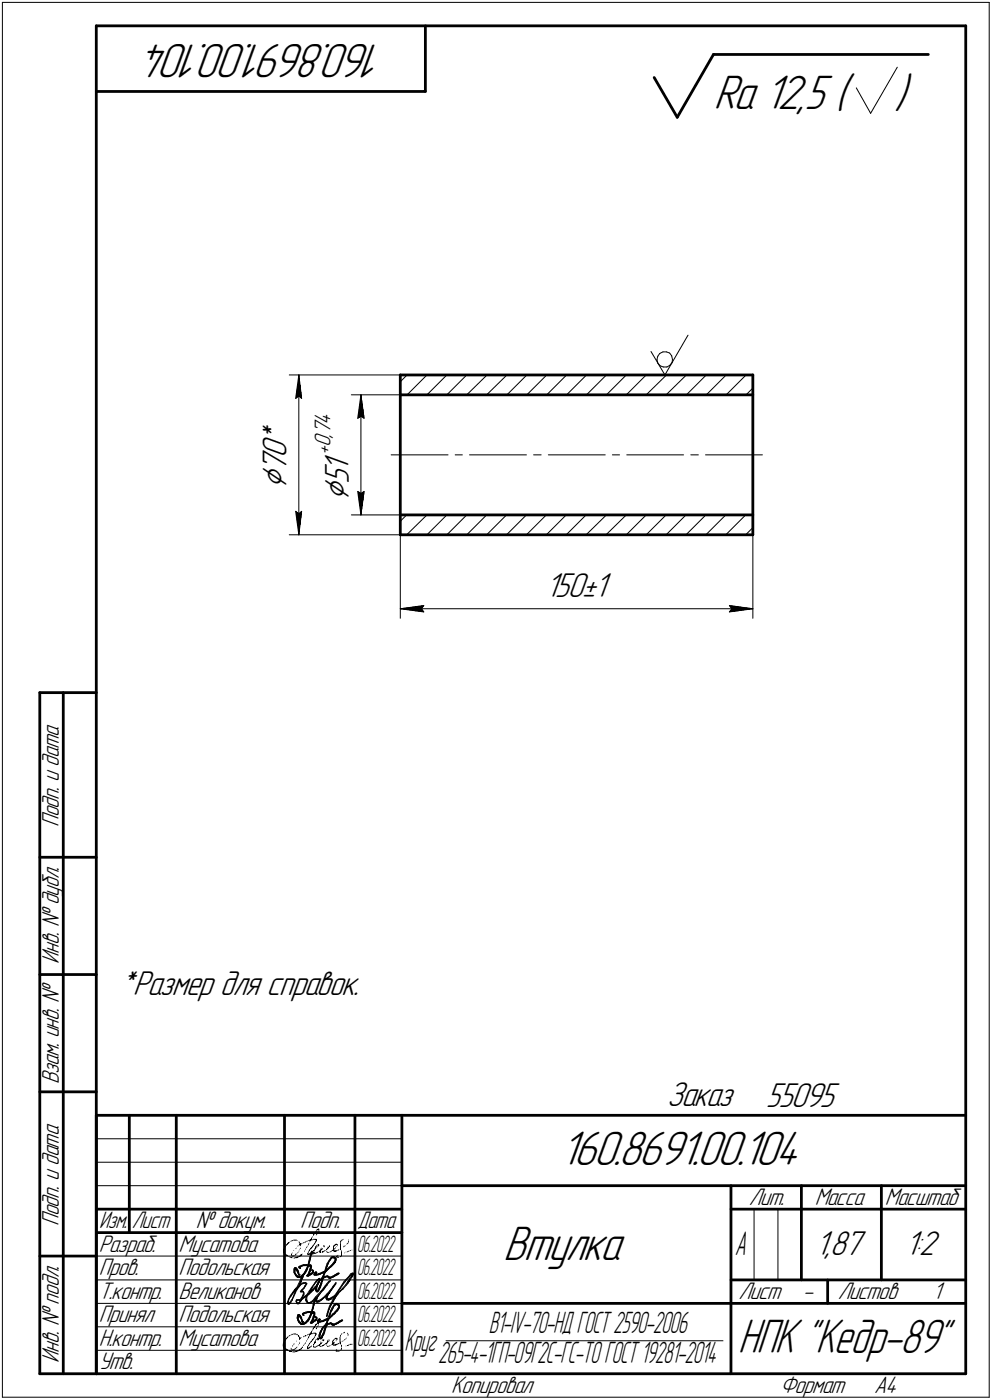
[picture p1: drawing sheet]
<svg xmlns="http://www.w3.org/2000/svg" width="211mm" height="298mm" viewBox="0 0 211 298" stroke-linecap="round" stroke-linejoin="round" font-family="sans-serif">
<defs><g id="words">
<g font-size="10.9">
<text x="81.8" y="9.4" transform="rotate(-180 81.8 9.4)">160.8691.00.104</text>
<text x="151.8" y="23.2">Ra 12,5 (</text>
<text x="190.3" y="23.2">)</text>
<text x="119.2" y="248.1">160.8691.00.104</text>
<text x="107.1" y="268.4">Втулка</text>
</g>
<text font-size="10.8" x="157" y="288.1">НПК &quot;Кедр-89&quot;</text>
<g font-size="8.5">
<text x="61" y="104.1" transform="rotate(-90 61 104.1)">Ç70*</text>
<text x="74.2" y="106.7" transform="rotate(-90 74.2 106.7)">Ç51</text>
</g>
<g font-size="7.8">
<text x="116.1" y="127.1">150±1</text>
<text x="25.2" y="211.8">*Размер для справок.</text>
<text x="141.9" y="235.6">Заказ</text>
<text x="163" y="235.7">55095</text>
<text x="173.5" y="267.2">1,87</text>
<text x="192.6" y="267.2">1:2</text>
</g>
<text font-size="7.5" x="156.3" y="267.2">А</text>
<g font-size="6.8">
<text x="86.1" y="287.7">Круг</text>
<text x="104" y="283.9">В1-IV-70-НДГОСТ2590-2006</text>
<text x="93.2" y="290.2">265-4-1ГП-09Г2С-ГС-ТОГОСТ19281-2014</text>
</g>
<g font-size="5.4">
<text x="12.6" y="176.1" transform="rotate(-90 12.6 176.1)">Подп. и дата</text>
<text x="12.6" y="205.2" transform="rotate(-90 12.6 205.2)">Инв. № дубл.</text>
<text x="12.6" y="230.9" transform="rotate(-90 12.6 230.9)">Взам. инв. №</text>
<text x="159.3" y="256.6">Лит.</text>
<text x="173.4" y="256.6">Масса</text>
<text x="188.3" y="256.6">Масштаб</text>
<text x="12.6" y="261.1" transform="rotate(-90 12.6 261.1)">Подп. и дата</text>
<text x="41.6" y="261.6">№ докум.</text>
<text x="63.9" y="261.6">Подп.</text>
<text x="21" y="266.6">Разраб.</text>
<text x="38" y="266.6">Мусатова</text>
<text x="21" y="271.6">Пров.</text>
<text x="38" y="271.6">Подольская</text>
<text x="21" y="281.6">Принял</text>
<text x="21" y="276.6">Т.контр.</text>
<text x="38" y="276.6">Великанов</text>
<text x="38" y="281.6">Подольская</text>
<text x="157.1" y="276.6">Лист</text>
<text x="170.8" y="276.6">-</text>
<text x="178.3" y="276.6">Листов</text>
<text x="198.5" y="276.6">1</text>
<text x="21" y="286.6">Н.контр.</text>
<text x="38" y="286.6">Мусатова</text>
<text x="12.6" y="290.2" transform="rotate(-90 12.6 290.2)">Инв. № подл.</text>
<text x="21" y="291.6">Утв.</text>
<text x="96" y="296.6">Копировал</text>
<text x="166" y="296.6">Формат</text>
<text x="186" y="296.6">A4</text>
</g>
<g font-size="5.3">
<text x="21.1" y="261.6">Изм.</text>
<text x="28.1" y="261.6">Лист</text>
<text x="76.1" y="261.6">Дата</text>
</g>
<g font-size="5.2">
<text x="76" y="266.6">06.2022</text>
<text x="76" y="271.6">06.2022</text>
<text x="76" y="276.6">06.2022</text>
<text x="76" y="281.6">06.2022</text>
<text x="76" y="286.6">06.2022</text>
</g>
<text font-size="5.1" x="70.3" y="96.8" transform="rotate(-90 70.3 96.8)">+0,74</text>
</g></defs>
<g fill="#000" stroke="#000" stroke-width=".21">
<path d="M63.6 80.6h.2zM63.6 80.7h.2zM63.6 80.8h.2zM63.6 80.9h.2zM63.6 80.9h.2zM63.6 81h.2zM63.6 81.1h.2zM63.6 81.2h.2zM63.6 81.3h.2zM63.6 81.4h.2zM63.6 81.4h.2zM63.6 81.5h.2zM63.6 81.6h.2zM63.6 81.7h.2zM63.6 81.8h.2zM63.6 81.9h.2zM63.6 82h.2zM63.6 82h.3zM63.6 82.1h.3zM63.6 82.2h.3zM63.6 82.3h.3zM63.6 82.4h.3zM63.6 82.5h.3zM63.6 82.5h.3zM63.6 82.6h.3zM63.6 82.7h.4zM63.6 82.8h.4zM63.6 82.9h.4zM63.6 83h.4zM63.6 83.1h.4zM63.6 83.1h.4zM63.6 83.2h.4zM63.6 83.3h.4zM63.6 83.4h.4zM63.6 83.5h.5zM63.6 83.6h.5zM63.6 83.7h.5zM63.6 83.7h.5zM63.6 83.8h.5zM63.6 83.9h.5zM63.6 84h.5zM63.6 84.1h.5zM63.6 84.2h.6zM63.6 84.2h.6zM63.6 84.3h.6zM63.8 84.4h.4zM63.8 84.5h.4zM63.9 84.6h.3zM64 84.7h.2z"/>
<path d="M63.4 81.1h.2zM63.4 81.2h.2zM63.4 81.3h.2zM63.4 81.4h.2zM63.4 81.4h.2zM63.4 81.5h.2zM63.4 81.6h.2zM63.4 81.7h.2zM63.3 81.8h.3zM63.3 81.9h.3zM63.3 82h.3zM63.3 82h.3zM63.3 82.1h.3zM63.3 82.2h.3zM63.3 82.3h.3zM63.2 82.4h.4zM63.2 82.5h.4zM63.2 82.5h.4zM63.2 82.6h.4zM63.2 82.7h.4zM63.2 82.8h.4zM63.2 82.9h.4zM63.2 83h.4zM63.2 83.1h.4zM63.2 83.1h.4zM63.2 83.2h.4zM63.2 83.3h.4zM63.2 83.4h.4zM63.2 83.5h.4zM63.2 83.6h.4zM63.1 83.7h.5zM63.1 83.7h.5zM63.1 83.8h.5zM63.1 83.9h.5zM63.1 84h.5zM63.1 84.1h.5zM63.1 84.2h.5zM63 84.2h.6zM63 84.3h.6zM63 84.4h.5zM63 84.5h.4zM63 84.6h.2zM63 84.7h.2z"/>
<path d="M76.6 85.3h.2zM76.6 85.4h.2zM76.6 85.5h.2zM76.6 85.6h.2zM76.6 85.7h.2zM76.6 85.8h.2zM76.6 85.9h.2zM76.6 85.9h.2zM76.5 86h.3zM76.5 86.1h.3zM76.5 86.2h.3zM76.5 86.3h.3zM76.5 86.4h.3zM76.5 86.4h.3zM76.5 86.5h.3zM76.5 86.6h.3zM76.5 86.7h.3zM76.5 86.8h.3zM76.5 86.9h.3zM76.5 87h.3zM76.5 87h.3zM76.5 87.1h.3zM76.4 87.2h.4zM76.4 87.3h.4zM76.4 87.4h.4zM76.4 87.5h.4zM76.4 87.5h.4zM76.4 87.6h.4zM76.4 87.7h.4zM76.4 87.8h.4zM76.3 87.9h.5zM76.3 88h.5zM76.3 88.1h.5zM76.3 88.1h.5zM76.3 88.2h.5zM76.3 88.3h.5zM76.3 88.4h.5zM76.2 88.5h.6zM76.2 88.6h.6zM76.2 88.6h.6zM76.2 88.7h.5zM76.2 88.8h.3zM76.2 88.9h.3z"/>
<path d="M76.8 84.8h.2zM76.8 84.8h.2zM76.8 84.9h.2zM76.8 85h.2zM76.8 85.1h.2zM76.8 85.2h.2zM76.8 85.3h.2zM76.8 85.3h.2zM76.8 85.4h.2zM76.8 85.5h.2zM76.8 85.6h.2zM76.8 85.7h.2zM76.8 85.8h.2zM76.8 85.9h.2zM76.8 85.9h.2zM76.8 86h.3zM76.8 86.1h.3zM76.8 86.2h.3zM76.8 86.3h.3zM76.8 86.4h.3zM76.8 86.4h.3zM76.8 86.5h.3zM76.8 86.6h.4zM76.8 86.7h.4zM76.8 86.8h.4zM76.8 86.9h.4zM76.8 87h.4zM76.8 87h.4zM76.8 87.1h.4zM76.8 87.2h.5zM76.8 87.3h.5zM76.8 87.4h.5zM76.8 87.5h.5zM76.8 87.5h.5zM76.8 87.6h.5zM76.8 87.7h.5zM76.8 87.8h.5zM76.8 87.9h.6zM76.8 88h.6zM76.8 88.1h.6zM76.8 88.1h.6zM76.8 88.2h.6zM76.8 88.3h.6zM76.8 88.4h.6zM76.8 88.5h.7zM76.8 88.6h.7zM76.8 88.6h.7zM77 88.7h.5zM77.1 88.8h.4zM77.2 88.9h.3z"/>
<path d="M63 109.1h.2zM63 109.1h.2zM63 109.2h.4zM63 109.3h.5zM63 109.4h.6zM63 109.5h.6zM63.1 109.6h.5zM63.1 109.6h.5zM63.1 109.7h.5zM63.1 109.8h.5zM63.1 109.9h.5zM63.1 110h.5zM63.1 110.1h.5zM63.2 110.2h.4zM63.2 110.2h.4zM63.2 110.3h.4zM63.2 110.4h.4zM63.2 110.5h.4zM63.2 110.6h.4zM63.2 110.7h.4zM63.2 110.7h.4zM63.2 110.8h.4zM63.2 110.9h.4zM63.2 111h.4zM63.2 111.1h.4zM63.2 111.2h.4zM63.2 111.3h.4zM63.2 111.3h.4zM63.3 111.4h.3zM63.3 111.5h.3zM63.3 111.6h.3zM63.3 111.7h.3zM63.3 111.8h.3zM63.3 111.8h.3zM63.3 111.9h.3zM63.4 112h.2zM63.4 112.1h.2zM63.4 112.2h.2zM63.4 112.3h.2zM63.4 112.4h.2zM63.4 112.4h.2zM63.4 112.5h.2zM63.4 112.6h.2z"/>
<path d="M64 109.1h.2zM63.9 109.1h.3zM63.8 109.2h.4zM63.8 109.3h.4zM63.6 109.4h.6zM63.6 109.5h.6zM63.6 109.6h.6zM63.6 109.6h.5zM63.6 109.7h.5zM63.6 109.8h.5zM63.6 109.9h.5zM63.6 110h.5zM63.6 110.1h.5zM63.6 110.2h.5zM63.6 110.2h.5zM63.6 110.3h.4zM63.6 110.4h.4zM63.6 110.5h.4zM63.6 110.6h.4zM63.6 110.7h.4zM63.6 110.7h.4zM63.6 110.8h.4zM63.6 110.9h.4zM63.6 111h.4zM63.6 111.1h.3zM63.6 111.2h.3zM63.6 111.3h.3zM63.6 111.3h.3zM63.6 111.4h.3zM63.6 111.5h.3zM63.6 111.6h.3zM63.6 111.7h.3zM63.6 111.8h.2zM63.6 111.8h.2zM63.6 111.9h.2zM63.6 112h.2zM63.6 112.1h.2zM63.6 112.2h.2zM63.6 112.3h.2zM63.6 112.4h.2zM63.6 112.4h.2zM63.6 112.5h.2zM63.6 112.6h.2zM63.6 112.7h.2zM63.6 112.8h.2zM63.6 112.9h.2zM63.6 112.9h.2zM63.6 113h.2zM63.6 113.1h.2z"/>
<path d="M76.2 104.8h.3zM76.2 104.9h.3zM76.2 105h.5zM76.2 105.1h.6zM76.2 105.2h.6zM76.2 105.2h.6zM76.3 105.3h.5zM76.3 105.4h.5zM76.3 105.5h.5zM76.3 105.6h.5zM76.3 105.7h.5zM76.3 105.7h.5zM76.3 105.8h.5zM76.4 105.9h.4zM76.4 106h.4zM76.4 106.1h.4zM76.4 106.2h.4zM76.4 106.3h.4zM76.4 106.3h.4zM76.4 106.4h.4zM76.4 106.5h.4zM76.5 106.6h.3zM76.5 106.7h.3zM76.5 106.8h.3zM76.5 106.8h.3zM76.5 106.9h.3zM76.5 107h.3zM76.5 107.1h.3zM76.5 107.2h.3zM76.5 107.3h.3zM76.5 107.4h.3zM76.5 107.4h.3zM76.5 107.5h.3zM76.5 107.6h.3zM76.5 107.7h.3zM76.6 107.8h.2zM76.6 107.9h.2zM76.6 107.9h.2zM76.6 108h.2zM76.6 108.1h.2zM76.6 108.2h.2zM76.6 108.3h.2zM76.6 108.4h.2z"/>
<path d="M77.2 104.8h.3zM77.1 104.9h.4zM77 105h.5zM76.8 105.1h.7zM76.8 105.2h.7zM76.8 105.2h.7zM76.8 105.3h.6zM76.8 105.4h.6zM76.8 105.5h.6zM76.8 105.6h.6zM76.8 105.7h.6zM76.8 105.7h.6zM76.8 105.8h.6zM76.8 105.9h.5zM76.8 106h.5zM76.8 106.1h.5zM76.8 106.2h.5zM76.8 106.3h.5zM76.8 106.3h.5zM76.8 106.4h.5zM76.8 106.5h.5zM76.8 106.6h.4zM76.8 106.7h.4zM76.8 106.8h.4zM76.8 106.8h.4zM76.8 106.9h.4zM76.8 107h.4zM76.8 107.1h.4zM76.8 107.2h.3zM76.8 107.3h.3zM76.8 107.4h.3zM76.8 107.4h.3zM76.8 107.5h.3zM76.8 107.6h.3zM76.8 107.7h.3zM76.8 107.8h.2zM76.8 107.9h.2zM76.8 107.9h.2zM76.8 108h.2zM76.8 108.1h.2zM76.8 108.2h.2zM76.8 108.3h.2zM76.8 108.4h.2zM76.8 108.5h.2zM76.8 108.5h.2zM76.8 108.6h.2zM76.8 108.7h.2zM76.8 108.8h.2zM76.8 108.9h.2zM76.8 109h.2z"/>
<path d="M85.2 129.6h4.5zM85.9 129.7h3.8zM86.4 129.8h3.4zM87.1 129.9h2.8zM87.7 130h2.2zM88.3 130h1.7zM89 130.1h1.1zM89.6 130.2h.6z"/>
<path d="M89.6 129h.6zM89 129.1h1.1zM88.3 129.2h1.7zM87.7 129.3h2.2zM87.1 129.4h2.8zM86.4 129.5h3.4zM85.9 129.5h3.8z"/>
<path d="M155.3 129h.6zM155.4 129.1h1.1zM155.4 129.2h1.7zM155.4 129.3h2.3zM155.5 129.4h2.8zM155.6 129.5h3.4zM155.7 129.5h3.9z"/>
<path d="M155.7 129.6h4.5zM155.7 129.7h3.9zM155.6 129.8h3.4zM155.5 129.9h2.8zM155.4 130h2.3zM155.4 130h1.7zM155.4 130.1h1.1zM155.3 130.2h.6z"/>
<path d="M66.4 266.6h.1zM64.8 269.4h.3zM65.4 269.4h.7zM64.3 269.5h.2zM65.9 269.5h.2zM64.1 269.6h.2zM65.5 269.6h.2zM66 269.6h.2zM63.9 269.7h.2zM65.5 269.7h.2zM66 269.7h.2zM66.1 269.7h.2zM62.7 270.1h.4zM62.9 270.2h.3zM62.7 270.3h.1zM63 270.3h.2zM62.7 270.3h.1zM63.1 270.3h.1zM63.2 270.4h.1zM65.2 270.4h.2zM65.2 270.5h.2zM63.2 270.6h.2zM65.1 270.6h.2zM63.3 270.8h.2zM65.8 270.8h.2zM66.5 270.9h.2zM63.4 271h.2zM62.7 271.1h.1zM66.3 271.2h.2zM62.7 271.3h.2zM65.5 271.4h.2zM64.5 271.4h.2zM62.9 271.5h.2zM63.6 271.5h.2zM65.5 271.5h.4zM64.3 271.6h.2zM65.4 271.6h.4zM63 271.7h.2zM65.4 271.7h.2zM63.1 271.8h.2zM64.2 271.8h.1zM63.2 271.9h.3zM63.9 271.9h.2zM63.5 271.9h.3z"/>
<path d="M67.1 276.6h.2zM65.9 279.3h.1zM65.4 279.4h.5zM66.2 279.4h.6zM65.1 279.5h.3zM66.2 279.5h.2zM66.5 279.5h.4zM66.7 279.6h.3zM64.7 279.7h.2zM66.8 279.7h.2zM66.8 279.7h.2zM63.5 280h.2zM64.4 280h.2zM63.7 280.2h.1zM66 280.2h.1zM63.8 280.2h.1zM66 280.2h.1zM63.4 280.3h.2zM63.8 280.3h.2zM63.8 280.4h.2zM66.7 280.4h.2zM63.9 280.5h.2zM65.9 280.5h.1zM67.1 280.5h.2zM65.8 280.6h.2zM67.2 280.6h.2zM64 280.7h.2zM65.8 280.7h.2zM65.6 281h.2zM67.1 281.1h.2zM65.4 281.3h.2zM63.5 281.3h.2zM63.6 281.5h.2zM64.3 281.5h.2zM66.3 281.5h.3zM63.7 281.6h.1zM65.1 281.6h.2zM66.2 281.6h.3zM63.8 281.7h.1zM66.2 281.7h.2zM64.9 281.8h.1zM64 281.9h.3zM64.6 281.9h.2zM64 281.9h.6z"/>
<path d="M67.6 261.7h.3zM67.4 261.8h.2zM67.2 262.1h.2zM66.6 262.8h.3zM66.2 263.7h.2zM66.1 263.9h.2zM66.6 263.9h.7zM66 264h.5zM67.1 264h.3zM72.7 264h.2zM62.4 264.1h.8zM65.9 264.1h.3zM67.2 264.1h.2zM62.1 264.2h.2zM65.6 264.2h.2zM65.9 264.2h.1zM67.2 264.2h.2zM62 264.2h.1zM72.5 264.2h.1zM65.2 264.3h.2zM67.1 264.3h.2zM64.9 264.5h.1zM61.4 264.6h.2zM64.6 264.6h.2zM61.3 264.7h.2zM61.1 264.8h.3zM73.9 264.8h.2zM63.8 264.8h.4zM61 264.9h.2zM63.8 264.9h.3zM65.5 264.9h.2zM66.8 264.9h.2zM71.5 264.9h.1zM61 265h.1zM63.8 265h.2zM67.6 265h.2zM71.4 265h.4zM63.7 265.1h.2zM66.6 265.1h.2zM67.6 265.1h.3zM71.2 265.1h.3zM67.7 265.2h.2zM71.1 265.2h.2zM68.8 265.3h.2zM71 265.3h.2zM66.5 265.3h.1zM68.8 265.3h.2zM70 265.3h.2zM70.9 265.3h.2zM73.2 265.3h.1zM60.6 265.4h.2zM70.9 265.4h.1zM67.1 265.5h.1zM60.5 265.6h.2zM66.3 265.6h.2zM67.1 265.6h.1zM66.2 265.7h.2zM69.8 265.7h.1zM66.1 265.8h.2zM67.1 265.8h.1zM69.7 265.8h.1zM66 265.9h.2zM67 265.9h.2zM72.4 265.9h.2zM67 265.9h.1zM70.9 265.9h.1zM72.4 265.9h.2zM68.4 266h.2zM69.4 266h.2zM70.9 266h.2zM72.3 266h.3zM60.3 266.1h.2zM68.2 266.1h.3zM69.4 266.1h.2zM70.9 266.1h.1zM60.3 266.2h.2zM65.8 266.2h.2zM70.8 266.2h.2zM71.9 266.2h.2zM60.3 266.3h.2zM66.6 266.3h.3zM68.1 266.3h.1zM69.1 266.3h.2zM70.7 266.3h.3zM71.6 266.3h.2zM74.5 266.3h.2zM60.3 266.4h.2zM66.7 266.4h.2zM68 266.4h.2zM71 266.4h.6zM60.3 266.4h.2zM67.9 266.4h.3zM68.8 266.4h.2zM71 266.4h.5zM74.1 266.4h.2zM60.3 266.5h.2zM67.9 266.5h.3zM68.6 266.5h.2zM69.4 266.5h.2zM70.3 266.5h.1zM73.8 266.5h.2zM60.3 266.6h.2zM68 266.6h.2zM68.5 266.6h.2zM60.3 266.7h.2zM66.2 266.7h.2zM66.7 266.7h.2zM67.4 266.7h.2zM68.1 266.7h.2zM69.7 266.7h.2zM60.3 266.8h.2zM66.1 266.8h.2zM66.7 266.8h.2zM67.2 266.8h.2zM60.4 266.9h.1zM66 266.9h.1zM66.8 266.9h.4zM60.5 267h.1zM65.9 267h.1zM60.5 267h.2zM62.9 267h.2zM65.4 267h.6zM60.5 267.1h.3zM64 267.1h.3zM65.4 267.1h.4zM60.6 267.2h.4zM64 267.2h.3zM60.9 267.3h.2zM63.9 267.3h.3zM61 267.4h.2zM62.5 267.4h.2zM63.8 267.4h.2zM72.6 267.4h.1zM62.1 267.5h.4zM63.7 267.5h.2zM71.6 267.5h.2zM63.6 267.5h.2zM71.5 267.5h.2zM72.4 267.5h.2zM61.6 267.6h.1zM63.3 267.6h.3zM71.5 267.6h.2zM61.7 267.7h.4zM63.1 267.7h.3zM71.6 267.7h.5zM62 267.8h.2zM62.7 267.8h.5zM62.5 267.9h.2z"/>
<path d="M70.6 267.7h.6zM70.5 267.8h.2zM71.1 267.8h.2zM70.4 267.9h.1zM71.2 267.9h.2zM71.3 268h.2zM71.4 268.1h.1zM71.4 268.1h.1zM71.4 268.4h.1zM71.3 268.6h.2zM71.1 268.7h.3zM71.1 268.8h.3zM71.1 268.9h.2zM71 269.1h.1zM70.1 269.9h.2zM70 270h.2zM69.7 270.3h.1zM69.6 270.4h.2zM69.2 270.5h.1zM69.4 270.5h.2zM69.2 270.6h.3zM69.1 270.7h.3zM68.9 270.8h.4zM68.8 270.8h.5zM68.7 270.9h.5zM67.1 271h.3zM68.5 271h.2zM68.9 271h.2zM67.1 271.1h.2zM68.3 271.1h.2zM67 271.2h.2zM68.2 271.2h.1zM67 271.3h.1zM71.8 271.3h.2zM66.9 271.4h.2zM71.6 271.4h.2zM66.9 271.4h.3zM67.4 271.4h.2zM71.4 271.5h.1zM71.2 271.6h.2zM69.5 271.8h.3zM71 271.8h.1zM69.7 271.9h.1zM70.8 271.9h.2zM69 271.9h.2zM69.8 271.9h.2zM70.5 271.9h.3zM68.7 272h.3zM69.9 272h.7zM68.7 272.1h.2zM70.1 272.1h.3zM68.6 272.2h.2zM68.5 272.3h.2zM68.6 272.4h.1zM68.1 274h.1zM68 274.2h.2zM67.2 274.4h.2zM67.2 274.5h.2zM67.3 274.9h.4zM67.3 275h.3z"/>
<path d="M71.6 277.6h.3zM71.4 277.7h.6zM71.8 277.8h.3zM72 277.9h.1zM71 278h.2zM72.1 278h.1zM72.1 278h.1zM72.1 278.6h.1zM72 278.6h.1zM71.8 279h.2zM71.7 279.1h.2zM71.6 279.1h.2zM70 280.5h.4zM69.9 280.6h.3zM69.9 280.7h.3zM69.7 280.8h.3zM69.6 280.8h.3zM69.3 280.9h.6zM67.9 281h.3zM69.1 281h.4zM69.7 281h.1zM67.8 281.1h.3zM68.9 281.1h.4zM67.7 281.2h.3zM68.8 281.2h.4zM67.6 281.3h.3zM68.7 281.3h.2zM72.6 281.3h.1zM67.6 281.3h.3zM68.5 281.3h.2zM72.5 281.3h.1zM67.6 281.4h.3zM68.2 281.4h.2zM72.3 281.4h.3zM72.1 281.5h.2zM71.8 281.7h.2zM70.3 281.8h.1zM70.4 281.9h.2zM69.4 281.9h.2zM69.8 281.9h.1zM70.5 281.9h.2zM69.4 282h.3zM70.6 282h.8zM69.4 282.1h.3zM70.7 282.1h.4zM69.3 282.2h.2zM69.3 282.3h.2zM69.3 282.4h.2zM68.1 284.9h.3zM68.2 285h.1z"/>
<path d="M75 271.2h.2zM74.8 271.3h.5zM74.7 271.4h.2zM74.6 271.4h.2zM74.6 271.5h.2zM74.9 271.5h.3zM74.9 271.6h.2zM74.8 271.7h.3zM64.3 271.8h.2zM74.3 271.8h.1zM74.8 271.8h.2zM64.3 271.9h.2zM74.8 271.9h.1zM64.2 271.9h.3zM74.8 271.9h.1zM64.2 272h.2zM74.7 272h.1zM64.2 272.1h.2zM74 272.1h.2zM64.2 272.2h.2zM64.2 272.3h.1zM67.8 272.3h.2zM64.1 272.4h.2zM64.1 272.5h.2zM74.4 272.5h.2zM64 272.5h.3zM74.3 272.5h.2zM63.9 272.6h.3zM74.3 272.6h.2zM63.9 272.7h.3zM74.2 272.7h.2zM63.9 272.8h.3zM74.1 272.8h.3zM63.9 272.9h.2zM74.1 272.9h.2zM63.9 273h.2zM74 273h.3zM63.8 273h.3zM74 273h.3zM63.8 273.1h.2zM73.9 273.1h.3zM63.8 273.2h.1zM64.7 273.2h.2zM73.9 273.2h.2zM64.3 273.3h.1zM73.8 273.3h.2zM71.3 273.4h.2zM63.7 273.5h.1zM63.6 273.6h.2zM69.3 273.6h.3zM69.3 273.7h.2zM71 273.7h.2zM63.5 273.8h.3zM71 273.8h.2zM63.5 273.9h.2zM67.3 273.9h.2zM71 273.9h.1zM63.4 274h.2zM67.2 274h.2zM70.9 274h.1zM63.3 274.1h.3zM67.1 274.1h.2zM69.1 274.1h.2zM70.8 274.1h.2zM63.2 274.2h.4zM67.1 274.2h.1zM69 274.2h.2zM70.8 274.2h.2zM63.2 274.2h.3zM67 274.2h.1zM68.9 274.2h.3zM70.7 274.2h.2zM63.1 274.3h.3zM66.9 274.3h.2zM68.8 274.3h.3zM62.9 274.4h.3zM66.8 274.4h.2zM68.8 274.4h.2zM70.6 274.4h.2zM62.8 274.5h.3zM66.1 274.5h.2zM66.7 274.5h.2zM68.7 274.5h.3zM70.5 274.5h.2zM72.8 274.5h.2zM62.7 274.6h.3zM66.6 274.6h.2zM68.7 274.6h.2zM70.4 274.6h.2zM62.7 274.7h.2zM66 274.7h.2zM66.5 274.7h.2zM68.7 274.7h.1zM70.4 274.7h.2zM62.7 274.7h.2zM66.3 274.7h.3zM68.6 274.7h.1zM70.3 274.7h.2zM62.7 274.8h.1zM66.3 274.8h.2zM68.5 274.8h.2zM70.2 274.8h.2zM62.6 274.9h.1zM66.3 274.9h.2zM70.2 274.9h.2zM62.5 275h.2zM64.3 275h.2zM65.9 275h.5zM70.2 275h.2zM62.4 275.1h.2zM65.9 275.1h.4zM70.1 275.1h.2zM62.3 275.2h.2zM65.8 275.2h.4zM70 275.2h.3zM62.2 275.3h.2zM65.8 275.3h.3zM69.9 275.3h.3zM62.2 275.3h.2zM65.7 275.3h.3zM69.8 275.3h.4zM62.1 275.4h.2zM65.5 275.4h.5zM69.8 275.4h.3zM65.5 275.5h.4zM68 275.5h.2zM69.7 275.5h.2zM65.5 275.6h.2zM67.9 275.6h.2zM69.5 275.6h.4zM64.5 275.7h.2zM65.4 275.7h.2zM67.8 275.7h.2zM69.5 275.7h.3zM71.5 275.7h.3zM64.5 275.8h.2zM65.4 275.8h.1zM67.7 275.8h.2zM69.4 275.8h.4zM71.5 275.8h.3zM65.2 275.8h.2zM67.6 275.8h.2zM69.4 275.8h.4zM71.4 275.8h.3zM65.1 275.9h.3zM67.6 275.9h.2zM69.3 275.9h.4zM71.3 275.9h.3zM65.2 276h.2zM67.5 276h.2zM69.3 276h.4zM71.2 276h.3zM67.4 276.1h.2zM69.4 276.1h.3zM71 276.1h.5zM64.7 276.2h.2zM67.3 276.2h.3zM69.4 276.2h.2zM71 276.2h.5zM64.6 276.3h.3zM67.2 276.3h.4zM69.4 276.3h.2zM71.1 276.3h.4zM64.5 276.4h.2zM67.3 276.4h.2zM68.7 276.4h.2zM69.4 276.4h.2zM70.6 276.4h.2zM71.1 276.4h.3zM68.7 276.4h.1zM69.4 276.4h.2zM70.4 276.4h.3zM71.1 276.4h.3zM68.6 276.5h.1zM69.4 276.5h.2zM70.3 276.5h.3zM71 276.5h.3zM64.2 276.6h.1zM66.9 276.6h.2zM68.5 276.6h.2zM69.5 276.6h.2zM70.1 276.6h.4zM71 276.6h.2zM64.1 276.7h.2zM65.1 276.7h.2zM68.4 276.7h.2zM69.5 276.7h.9zM71 276.7h.1zM64 276.8h.3zM65.1 276.8h.2zM68.3 276.8h.2zM69.8 276.8h.1zM71 276.8h.1zM63.9 276.9h.3zM68.2 276.9h.2zM70.9 276.9h.1zM70.9 276.9h.1zM65.2 277h.2zM67.9 277h.3zM70.8 277h.2zM65.2 277.1h.2zM67.2 277.1h.8zM70.8 277.1h.2zM67.4 277.2h.4zM70.7 277.2h.2zM70.7 277.3h.2zM63.7 277.4h.1zM70.6 277.4h.3zM63.6 277.5h.2zM65.5 277.5h.5zM70.6 277.5h.2zM63.2 277.5h.5zM70.5 277.5h.2zM70.5 277.6h.2zM70.4 277.7h.2zM70.4 277.8h.1zM70.3 277.9h.2zM70.3 278h.1zM70.3 278h.1zM69.9 278.8h.2zM69.8 278.9h.2zM69.8 279h.2zM69.6 279.7h.2z"/>
<path d="M67.6 281.7h.3zM67.5 281.8h.3zM67.1 282h.3zM67.1 282.1h.2zM67 282.4h.1zM66.8 282.6h.2zM66.7 282.7h.2zM66.6 282.9h.2zM67.2 282.9h.2zM66.5 283h.2zM66.1 283.7h.2zM73.2 283.7h.2zM66 283.9h.2zM66.6 283.9h.6zM66 284h.5zM67.1 284h.2zM62.4 284.1h.6zM65.9 284.1h.3zM67.1 284.1h.2zM62.1 284.1h.2zM63.1 284.1h.1zM65.6 284.1h.4zM63.2 284.2h.1zM65.4 284.2h.1zM65.8 284.2h.2zM74 284.2h.2zM67.1 284.3h.1zM61.6 284.4h.1zM63.4 284.4h.2zM64.9 284.4h.3zM64.9 284.5h.1zM63.5 284.6h.2zM64.6 284.6h.2zM65.6 284.6h.2zM61 284.7h.3zM61 284.8h.2zM65.5 284.8h.2zM63.7 284.9h.3zM63.7 285h.2zM67.6 285h.1zM71.3 285h.4zM60.9 285.1h.1zM63.7 285.1h.1zM67.5 285.1h.3zM71.2 285.1h.2zM71.5 285.1h.3zM66.5 285.2h.2zM67.6 285.2h.2zM71.6 285.2h.2zM66.4 285.3h.1zM67.6 285.3h.1zM68.6 285.3h.4zM68.7 285.4h.2zM69.7 285.4h.1zM70.8 285.5h.2zM66.1 285.7h.2zM69.7 285.7h.2zM67 285.7h.1zM66.9 285.8h.3zM72.4 285.8h.2zM66.9 285.9h.2zM69.5 285.9h.2zM70.8 285.9h.2zM72.3 285.9h.2zM69.4 286h.2zM70.8 286h.3zM72.2 286h.3zM65.8 286.1h.2zM68.2 286.1h.2zM69.3 286.1h.3zM70.8 286.1h.2zM72 286.1h.1zM60.2 286.2h.2zM62.5 286.2h.2zM68.1 286.2h.1zM69.3 286.2h.2zM70.7 286.2h.2zM71.8 286.2h.2zM60.2 286.3h.2zM70.6 286.3h.3zM71.5 286.3h.3zM74.4 286.3h.4zM60.2 286.3h.2zM66.6 286.3h.2zM67.9 286.3h.2zM68.9 286.3h.2zM70.8 286.3h.2zM71.2 286.3h.4zM60.2 286.4h.2zM67.8 286.4h.3zM68.7 286.4h.2zM70.9 286.4h.6zM74.1 286.4h.2zM60.2 286.5h.2zM67.6 286.5h.2zM67.9 286.5h.2zM68.6 286.5h.2zM73.8 286.5h.3zM60.2 286.6h.2zM67.5 286.6h.1zM68.5 286.6h.2zM70 286.6h.2zM60.2 286.7h.2zM66.6 286.7h.2zM67.3 286.7h.2zM68.1 286.7h.3zM69.6 286.7h.3zM60.3 286.8h.2zM66 286.8h.2zM60.3 286.9h.2zM64.3 286.9h.1zM65.9 286.9h.1zM66.7 286.9h.5zM60.4 286.9h.1zM65.8 286.9h.2zM60.4 287h.2zM65.4 287h.2zM65.7 287h.2zM65.4 287.1h.3zM60.6 287.2h.3zM62.7 287.2h.2zM64 287.2h.2zM60.8 287.3h.2zM63.9 287.3h.2zM61 287.4h.1zM62.5 287.4h.2zM63.8 287.4h.1zM61 287.4h.2zM62.1 287.4h.4zM63.6 287.4h.2zM71.5 287.4h.2zM61.1 287.5h.3zM63.5 287.5h.3zM71.5 287.5h.1zM63.2 287.6h.4zM71.5 287.6h.1zM61.5 287.7h.4zM63.1 287.7h.2zM71.5 287.7h.7zM61.6 287.8h.5zM62.8 287.8h.4zM62.2 287.9h.6z"/>
</g>
<g fill="none" stroke="#000" stroke-width=".21">
<path d="M.5 .5v297zM.5 .5h210zM182.2 18.7l3.1 5.4zM190.9 14.3l-5.6 9.8zM210.5 .5v297zM61.6 79.8h23.6zM63.6 79.8l.6 5zM63.6 79.8l-.7 5zM63.6 79.8v34.1zM138.5 74.8l3 5zM139.8 76.5l.2 .8zM140 75.9l-.2 .6z"/>
<path d="M140 77.3l.5 .6zM140.4 75.3l.7-.4zM140.4 75.3l-.4 .6zM140.5 77.9l.6 .2zM141.1 74.9h.7zM141.1 78.1h.8zM141.8 74.9l.7 .3zM141.9 78.1l.6-.3zM142.5 75.2l.4 .6zM142.9 75.8l.2 .7zM143 77.2l-.5 .6zM143.1 76.5l-.1 .7z"/>
<path d="M146.4 71.4l-4.9 8.4zM150.3 79.8l-4.3 4.3zM62.9 84.8l.7-.5zM63.6 84.3l.6 .5zM74.8 84.1h10.4zM76.1 89.1l.7-.5zM76.8 84.1l.7 5zM76.8 88.6l.7 .5zM76.8 84.1l-.7 5zM76.8 84.1v25.5zM83.2 96.9h12.1zM85.2 81.3l1.4-1.5z"/>
<path d="M86.6 84.1l4.2-4.3zM90.8 84.1l4.3-4.3zM95.1 84.1l4.2-4.3zM96.9 96.9h1.5zM99.3 84.1l4.3-4.3zM99.9 96.9h12.1zM103.5 84.1l4.4-4.3zM107.9 84.1l4.2-4.3zM112.1 84.1l4.2-4.3zM113.5 96.9h1.6zM116.3 84.1l4.3-4.3zM116.7 96.9h12.1z"/>
<path d="M120.6 84.1l4.2-4.3zM124.8 84.1l4.2-4.3zM129 84.1l4.3-4.3zM130.3 96.9h1.5zM133.3 84.1l4.2-4.3zM133.3 96.9h12.2zM137.5 84.1l4.3-4.3zM141.7 84.1l4.3-4.3zM147 96.9h1.6zM150.1 96.9h12.1zM150.3 84.1l4.2-4.3zM154.5 84.1l4.2-4.3z"/>
<path d="M158.7 84.1l1.5-1.5zM61.6 113.9h23.6zM62.9 108.9l.7 5zM62.9 108.9l.7 .5zM63.6 109.4l.6-.5zM64.2 108.9l-.6 5zM74.8 109.6h10.4zM76.1 104.6l.7 5zM76.1 104.6l.7 .5zM76.8 105.1l.7-.5zM77.5 104.6l-.7 5zM85.2 111l1.3-1.4z"/>
<path d="M85.2 113.9v17.8zM86.5 113.9l4.3-4.3zM90.8 113.9l4.3-4.3zM95.1 113.9l4.2-4.3zM99.3 113.9l4.2-4.3zM103.5 113.9l4.3-4.3zM107.8 113.9l4.2-4.3zM112 113.9l4.2-4.3zM116.2 113.9l4.3-4.3zM120.5 113.9l4.2-4.3zM124.7 113.9l4.3-4.3zM128.9 113.9l4.4-4.3z"/>
<path d="M133.3 113.9l4.2-4.3zM137.5 113.9l4.2-4.3zM141.7 113.9l4.3-4.3zM146 113.9l4.2-4.3zM150.2 113.9l4.2-4.3zM154.4 113.9l4.3-4.3zM158.7 113.9l1.5-1.5zM160.2 113.9v17.8zM85.2 129.6l5-.7zM85.2 129.6l5 .7zM85.2 129.6h75zM89.7 129.6l.5 .7z"/>
<path d="M90.2 128.9l-.5 .7zM155.2 130.3l5-.7zM155.2 128.9l.5 .7zM155.2 128.9l5 .7zM155.7 129.6l-.5 .7zM20.5 247.5h65zM20.5 252.5h65zM20.5 242.5h65zM160.4 257.5v15zM165.5 257.5v15zM20.5 267.5h65zM20.5 272.5h65z"/>
<path d="M20.5 277.5h65zM61.2 277.2v.2zM61.2 277.4l.1 .3zM61.3 277.5l.1 .1zM61.3 277.7l.1 .1zM61.4 277.6l.2-.1zM61.4 277.1l-.1 .4zM61.4 277.1h.1M61.4 276.7l-.2 .5zM61.4 277.8l.2-.1zM61.6 276.4l-.2 .6zM61.6 277.7l.2-.2z"/>
<path d="M61.6 277.4v.1zM61.8 275.8l-.4 .9zM61.9 276l-.3 .4zM61.9 275.8h-.1zM62.1 276.9l-.3 .6zM62.2 276.5l-.6 .9zM62.3 276.4l-.2 .5zM62.6 271l.1 .1zM62.6 271h.1M62.6 270.9h.1M62.6 270.8h.1M62.6 270.7h.1"/>
<path d="M62.6 270.6h.1M62.6 270.5h.1M62.6 270.4h.1M62.6 270.3h.1M62.6 275.1l-.7 .9zM62.7 271.1v.2zM62.7 270.1l-.1 .1zM62.7 270.1h.1M62.7 270v-.1zM62.7 274.7l-.8 1.1zM62.7 271.3l.1 .1zM62.7 269.9h.1"/>
<path d="M62.8 270.4h.1M62.7 270.4h.1M62.7 270.5h.1M62.7 270.6h.1M62.7 270.7h.1M62.7 270.8h.1M62.7 270.9h.1M62.7 271l.1 .2zM62.7 275.3l-.5 1.2zM62.8 271.4l.1 .1zM62.8 269.9h.1M62.8 270.1l.1 .1z"/>
<path d="M62.8 270.1h.1M62.8 270.2h.1M62.8 270.3h.1M62.8 271.2l.1 .1zM62.9 271.6l.1 .1zM62.9 271.6h.1M62.9 269.9l.1 .1zM62.9 270.2l.1 .1zM62.9 271.3l.1 .1zM62.9 274.7l-.3 .4zM62.9 274.7l.3-.4zM62.9 275.2l-.6 1.2z"/>
<path d="M62.9 275.2h.1M63 271.7l.1 .1zM63 270h.1M63.1 270.3h.1M63 270.3h.1M63 271.4l.1 .1zM63 277h.1M63 277.1l.2 .4zM63.1 271.8l.1 .1zM63.1 270l.1 .2zM63.2 270.4h.1M63.1 270.4h.1"/>
<path d="M63.1 271.5l.1 .1zM63.1 276.8h.3zM63.1 276.8l-.1 .2zM63.1 277l.1 .3zM63.2 271.9h.1M63.2 270.2v.1zM63.2 270.6h.1M63.2 270.5h.1M63.2 271.6v.1zM63.2 277.5v.1zM63.2 276.9h.1M63.2 276.9l-.1 .1z"/>
<path d="M63.2 277.3v.2zM63.3 271.9h.1M63.2 270.3h.1M63.3 270.8h.1M63.2 270.8h.1M63.2 270.7h.1M63.2 271.7h.1M63.2 274.3l-.5 1zM63.2 277.6h.2zM63.2 276.9h.5zM63.2 277.5h.1M63.4 271.9h.1"/>
<path d="M63.3 270.3h.1M63.3 270.4h.1M63.3 270.5h.1M63.3 270.9l.1 .1zM63.3 270.9h.1M63.3 271.7h.1M63.3 271.8h.1M63.3 273.9l-.6 .8zM63.3 277.5h.2zM63.5 272h.1M63.4 272h.1M63.4 270.5h.1"/>
<path d="M63.4 270.6l.1 .2zM63.5 271.2h.1M63.4 271v.2zM63.4 271.8h.1M63.4 280h.1M63.4 279.9h.1M63.4 276.8h.2zM63.4 277.6h.2zM63.4 273.6l-.1 .3zM63.6 272h.1M63.5 270.8l.1 .3zM63.5 271.4l.1 .1z"/>
<path d="M63.5 271.4h.1M63.5 271.3h.1M63.5 271.8l.1 .1zM63.5 279.9h.1M63.5 274.2l-.6 .9zM63.5 274.2l.1-.1zM63.5 277.5l.2-.1zM63.7 269.7h.1M63.6 269.7h.1M63.6 269.8h.1M63.6 269.9l.1 .1zM63.7 272h.1"/>
<path d="M63.6 271.1l.1 .3zM63.6 271.5h.2zM63.6 271.9h.1M63.6 279.9h.1M63.6 276.8h.2zM63.6 273.3l-.2 .3zM63.8 269.7h.1M63.7 270l.1 .1zM63.8 272h.1M63.7 271.4h.1M63.7 271.9l.1-.1zM63.7 279.9l.1 .1z"/>
<path d="M63.7 273.8h.1M63.7 273.1l-.1 .2zM63.8 276.9h.1M63.8 269.9h.1M63.8 269.8h.1M63.8 271.9h.1zM63.8 271.9h.1M63.8 271.4h.1M63.8 280v.1zM63.8 277.4l-.2 .2zM63.8 276.9h.1zM63.8 269.9l.1 .1z"/>
<path d="M63.8 269.6h.2zM63.8 269.6v.1zM63.8 270.1h.1M63.8 271.4v.1zM63.8 271.8h.1M63.8 273.4l-.1 .3zM63.8 277.1l-.1 .3zM63.8 277.1h.1M63.8 277l.1-.1zM63.9 270.1h.1M63.9 269.7l-.1 .1zM63.9 269.7h.1"/>
<path d="M64 271.9h.1M63.9 271.8h.1M63.9 275l.1-.1zM63.9 275h.1M63.9 275.1h.2zM63.9 273.6l.4-.4zM63.9 273.6l-.2 .2zM64 269.7h.1zM64 269.6l.1-.1zM64 271.8l.1-.1zM64 277l-.2 .4zM64 273.1l-.2 .3z"/>
<path d="M64 272.3l-.3 .8zM64.1 269.7l.2-.1zM64.1 269.5l.2-.1zM64.2 271.9h.1M64.1 271.9h-.1zM64.1 271.7h.1M64.1 273.5l-.5 .6zM64.1 273.5l.5-.2zM64.1 275.1h.1M64.1 276.4l-.3 .4zM64.1 275l.2-.1zM64.1 275h.1"/>
<path d="M64.1 274.9l.2-.2zM64.1 272.8l-.1 .3zM64.2 271.9l.1-.1zM64.2 275.1h.2zM64.2 276.8l-.2 .2zM64.3 269.6l.3-.1zM64.3 269.4h.1zM64.3 271.6l-.1 .1zM64.3 271.6h.1M64.3 271.5h.1M64.3 274.6l.2-.2zM64.3 274.6l-.3 .3z"/>
<path d="M64.3 276.7l-.1 .1zM64.3 276.7l.6-.4zM64.3 276.5l.3-.2zM64.3 276.5h.1M64.3 274.9h.1M64.3 272.4l-.2 .4zM64.3 271.7l-.3 .6zM64.4 271.7h.1M64.3 271.7h.1M64.3 271.5l.1-.1zM64.4 279.7h.1M64.3 279.7h.1"/>
<path d="M64.3 279.8h.1M64.3 279.9l.1 .1zM64.4 274.9h.1M64.3 274.7l.3-.3zM64.3 273.2l.3-.1zM64.4 271.4h.1M64.5 279.7h.1M64.4 280l.1 .1zM64.4 275.1l.2 .2zM64.4 275.8l-.3 .6zM64.4 276.1l-.1 .3zM64.4 274.9l.2 .2z"/>
<path d="M64.5 271.5h.1M64.4 271.5l-.1 .2zM64.6 269.3h.1M64.5 269.3l-.1 .1zM64.5 271.5l.2-.1zM64.5 271.5l-.1 .2zM64.5 271.4l.1-.1zM64.5 279.9l.1 .1zM64.5 279.9h.1M64.5 279.8h.1M64.5 275.6l-.1 .2zM64.5 275.9l-.1 .2z"/>
<path d="M64.5 271.9l-.2 .5zM64.5 271.5v.4zM64.6 269.5h.1M64.7 269.3h.1M64.6 271.3h.1M64.6 271.2h.1M64.6 280l.1 .1zM64.6 279.8h.1M64.6 279.7h.1M64.7 279.6h.1M64.6 279.6l-.1 .1zM64.6 273.3l.3-.1z"/>
<path d="M64.6 275.3l-.1 .3zM64.6 275.1l.1 .2zM64.6 274.4l.1-.1zM64.6 273.1h.3zM64.7 269.5h.1M64.8 269.3h.1M64.8 271.4h.1M64.7 271.4h.1M64.7 271.2h.1M64.7 271.1h.1M64.7 279.7h.1M64.7 275.6l-.2 .3z"/>
<path d="M64.7 275.3v.3zM64.8 269.5h.1M64.9 269.3h.1M64.8 271.3h.1M64.8 270.9v.2zM64.8 270.9h.1M64.8 279.7h.1zM64.9 279.5h.1M64.8 279.5l-.1 .1zM64.9 269.5h.1M64.9 271.2l-.1 .1zM64.9 270.9h.1"/>
<path d="M64.9 270.8h.1M64.9 279.7h.1zM64.9 279.5l.1-.1zM64.9 273.8h.1M64.9 273.9l-.4 .5zM64.9 276.3l.1-.2zM65 269.3h.1M64.9 271.1v.1zM64.9 273.2l.3 .1zM65 275.9h.1M64.9 275.9l-.3 .4zM65 273.1h.1"/>
<path d="M65 269.3h.2zM65 270.9l-.1 .2zM65 270.5l-.1 .2zM65 279.7l.3-.1zM65 279.4h.2zM65 276.1l.2-.1zM65 276.7v.2zM65 276.9l.2 .3zM65 273.8l-.3 .5zM65 273.1l.2 .1zM65.1 269.4l-.1 .1zM65.1 269.4h.1"/>
<path d="M65.1 270.8h.1M65.1 270.8l-.1 .1zM65.1 270.3l-.1 .2zM65.1 270.3h.1M65.1 273.5l-.2 .3zM65.1 276.4l-.1 .3zM65.2 269.4h.1M65.3 269.3h.1M65.2 270.6l-.1 .2zM65.2 270.3h.1M65.3 279.4h.1M65.2 273.3l-.1 .2z"/>
<path d="M65.2 276h.1M65.2 276.1l-.1 .3zM65.2 277.2l.3 .3zM65.2 273.2l.1 .1zM65.3 269.4h.1M65.3 269.3h.2zM65.3 270l-.1 .2zM65.3 270l.1-.1zM65.4 271.6h.1M65.3 271.6h.1M65.3 271.7h.1M65.3 279.6l.1-.1z"/>
<path d="M65.3 276.9l.1 .1zM65.3 276.3v.6zM65.3 276.1v.2zM65.3 273.4l-.3 .4zM65.3 273.4h.1M65.4 269.4h.1M65.4 270.2h.1M65.4 270.3h.1M65.4 270.3l-.2 .3zM65.4 269.7v.2zM65.4 269.7h.1M65.4 271.5h.1"/>
<path d="M65.4 271.7l.1 .1zM65.4 279.5h.1M65.4 279.3h.1zM65.4 279.3l-.1 .1zM65.4 277v.3zM65.4 275.6l-.4 .3zM65.4 270h.1M65.4 270.1v.1zM65.4 269.6h.1M65.4 269.5h.1M65.4 271.4h.1M65.4 277.3l.2 .1z"/>
<path d="M65.6 269.7h.1M65.5 269.7h.1zM65.5 269.7l-.1 .3zM65.5 271.4h-.1zM65.5 271.8l.1-.1zM65.5 279.5h.1M65.6 279.3h.1M65.5 277.5h.1zM65.5 275.8l-.2 .3zM65.5 275.8l.4-.3zM65.6 269.7l.3-.1zM65.6 269.6h.1"/>
<path d="M65.6 269.5h.2zM65.6 269.5h.1M65.6 269.1l-.1 .2zM65.6 269.1h.1M65.6 269l.1-.1zM65.6 271.1h.1M65.6 271.2l-.1 .2zM65.6 271.7h.1M65.6 279.5h.1M65.7 279.3h.1M65.6 277.5h.4zM65.6 277.4h.3z"/>
<path d="M65.7 269.2h.1M65.7 269.6l.1-.1zM65.7 268.9h.1M65.7 268.8h.1M65.7 268.6v.1zM65.7 270.9l-.1 .2zM65.7 271.4h.1zM65.7 271.4h.1M65.8 269.3h.1M65.7 279.5h.1M65.8 279.3h.1M65.8 268.8h.1"/>
<path d="M65.8 268.9h.1M65.8 269l-.1 .2zM65.8 268.3l-.1 .3zM65.9 270.7h.1M65.8 270.7h.1M65.8 270.8h.1M65.8 270.8l-.1 .1zM65.8 271.6l-.1 .1zM65.8 271.6l.1-.1zM65.9 271.4h.1M65.8 271.4h.1M65.8 269.3h.2z"/>
<path d="M65.8 279.5l.1-.1zM65.9 279.3h.1M65.8 274.9l-.4 .7zM65.9 268.6l-.1 .2zM65.9 268l-.1 .3zM65.9 268h.1M65.9 269.6h.1M66 270.4h.1M65.9 270.4h.1M65.9 270.5h.1M65.9 270.6h.1M65.9 271.5h.1"/>
<path d="M65.9 271.4l.1-.1zM65.9 271.1l-.1 .2zM65.9 271.1h.1M65.9 271h.1M65.9 270.9l.1-.1zM65.9 279.4h.1M66 279.3h.1M65.9 277.4l.1-.1zM66 268.3v.2zM66 268.5l-.1 .1zM66 267.8l-.1 .1zM66 267.6v.2z"/>
<path d="M66 269.6v.1zM66 270.2h.1M66 270.3h.1M66 271.5v-.1zM66 269.3h.1M66 279.4h.1M66 277.5h.2zM66 267.9h.1M66 268v.1zM66 268.1v.2zM66 267.5v.1zM66 267.5h.1"/>
<path d="M66 267.4h.1M66 267.3h.1M66 267.2l.1-.1zM66 269.7h.1M66 269.8h.1M66 269.9v.2zM66 270.1h.1M66 271.4h.1M66 270.6v.2zM66 269.3l.1 .1zM66 279.3h.3zM66 280v.2z"/>
<path d="M66 280h.1M66 277.3l.5-.4zM66 274.9h.1M66.1 267.5v.2zM66.1 267.7l-.1 .2zM66.1 267.1h.1M66.1 266.9v.1zM66.1 266.9l.1-.1zM66.2 271.2h.1M66.1 271.2l-.1 .1zM66.1 270.3l-.1 .3zM66.1 270.3h.1"/>
<path d="M66.2 269.4h.1M66.1 279.4l.1 .1zM66.1 279.7l-.1 .2zM66.1 279.7h.1M66.1 279.6h.1M66.1 274.9l.3-.2zM66.2 267.2h.1M66.2 267.3l-.1 .2zM66.2 266.8h.1M66.2 266.7h.1M66.2 266.6h.1M66.2 271.4h-.1z"/>
<path d="M66.2 271.4l.1-.1zM66.2 271.2l.1-.1zM66.2 270.1l-.1 .2zM66.2 270.1h.1M66.2 270h.1M66.2 269.9h.1M66.2 269.8l.1-.1zM66.3 269.7h.1M66.2 269.7h.1M66.2 269.6h.1M66.2 269.5h.1M66.2 280l-.1 .1z"/>
<path d="M66.2 279.6h.1M66.2 277.5l.3-.4zM66.2 274.6l-.2 .3zM66.4 266.8h.1M66.3 266.8h.1M66.3 266.9h.1M66.3 267h.1M66.3 267l-.1 .2zM66.3 266.6h.1M66.3 266.5h.1M66.3 266.4h.1M66.3 271.3h.1"/>
<path d="M66.4 270.4h.1M66.3 270.4l.1 .1zM66.3 279.8h.1M66.3 279.7h.1zM66.3 279.7h.1M66.3 279.7l-.1 .3zM66.3 274.2l-.5 .7zM66.5 266.7h.1M66.4 266.7h.1M66.4 266.4h.1M66.4 271.3h.1M66.4 271.2h.1"/>
<path d="M66.5 270.4h.1M66.4 270.5h.1M66.4 271l-.1 .1zM66.4 279.7l.2-.1zM66.4 279.7l-.1 .1zM66.4 279.7h.1M66.4 279.6h.1M66.4 279.5h.1M66.4 279.6l-.1 .1zM66.4 279.1l-.1 .2zM66.4 279.1h.1M66.4 279h.1"/>
<path d="M66.4 278.9l.1-.1zM66.4 274.7l.1-.2zM66.5 266.7v.1zM66.5 266.4v.1zM66.5 271.2v-.1zM66.5 270.5v.1zM66.5 270.8h.1M66.5 270.9l-.1 .1zM66.5 279.1h.1M66.5 279.2h.1M66.5 279.6h.1M66.5 278.8h.1"/>
<path d="M66.5 278.6v.1zM66.5 279.3h.1M66.5 274.2l-.3 .4zM66.5 266.8v.2zM66.5 266.5h.1M66.5 266.6l.1 .1zM66.5 270.4l.1 .1zM66.5 270.6h.1M66.5 270.7h.1M66.5 278.9v.2zM66.5 278.3v.3zM66.6 279.3h.1"/>
<path d="M66.5 277.1l.3-.2zM66.5 274v.2zM66.5 274.5l.6-.5zM66.6 266.7v.2zM66.6 266.9l-.1 .1zM66.6 271l-.1 .1zM66.6 271h.1M66.6 270.6l.1 .1zM66.6 270.6h.1M66.6 278.5v.1zM66.6 278.6l-.1 .2zM66.6 278l-.1 .3z"/>
<path d="M66.6 278h.1M66.6 277.9h.1M66.6 279.6h.1M66.7 279.3h.1M66.6 274.7l-.7 .8zM66.6 274.7h.1zM66.7 270.8l-.1 .1zM66.7 270.8h.1M66.7 278.1v.2zM66.7 278.3l-.1 .2zM66.7 277.6l-.1 .2zM66.7 277.5v.1z"/>
<path d="M66.7 279.6h.1M66.7 279.7h.1zM66.8 279.3h.1M66.8 271.4l.1 .1zM66.8 271.4h.1M66.8 271.3l.1-.1zM66.8 277.7v.2zM66.8 277.9h.1M66.8 278l-.1 .1zM66.8 277.4l-.1 .1zM66.8 277.4h.1M66.8 277.1v.2z"/>
<path d="M66.8 279.7h.1M66.8 279.8v.2zM66.8 280l-.1 .1zM66.8 279.3l.1 .1zM67 271.5h.1M66.9 271.2h.1M66.9 271.1h.1M66.9 277.4h.1M66.9 277.5l-.1 .2zM66.9 277l-.1 .1zM66.9 276.9v.1zM66.9 276.9h.1"/>
<path d="M66.9 276.8l.1-.1zM67 279.5h.1M66.9 279.5h.1M66.9 273.5l-.4 .5zM67 271.5h.1zM67 271.1h.1M67 271h.1M67.1 276.9h.1M67 276.9h.1M67 277v.3zM67 277.3l-.1 .1zM67 276.7h.1"/>
<path d="M67 276.6l.1-.1zM67 280.1h.1M67 279.8v.2zM67 279.8h.1M67 279.7h.1M67 279.6h.1M67 273.2l-.7 1zM67.1 271h.1M67.1 270.9h.1M67.1 276.7h.1M67.1 276.8h.1M67.1 276.5h.1"/>
<path d="M67.1 276.4h.1M67.1 273.2l.1-.2zM67.1 273.2l-.2 .3zM67.1 274l.3-.4zM67.2 274.7h.1M67.1 274.7h.1M67.1 274.6h.1M67.1 274.5h.1M67.1 274.4h.1M67.1 274.3l.1-.1zM67.1 271.5h.2zM67.1 270.8h.1"/>
<path d="M67.1 271.3l.2-.1zM67.1 271.3h.1M67.1 271.4h.1M67.2 276.7h.1M67.1 276.5l-.3 .4zM67.1 277l.1 .1zM67.1 276.2l-.6 .7zM67.1 273l-.1 .2zM67.2 274.9l.1 .1zM67.2 274.7v.2zM67.2 274.1v.1zM67.2 274.1l.1-.1z"/>
<path d="M67.2 270.8h.1M67.2 271.4h.1M67.2 276.8l.1 .2zM67.2 276.8h.1M67.2 276.4l.1 .1zM67.2 276.6v.2zM67.2 276.8l-.1 .2zM67.2 277.1l.2 .2zM67.3 275l.1 .1zM67.3 274h.1M67.3 273.9l.1-.1zM67.4 271.5h.1"/>
<path d="M67.3 270.8l.1 .1zM67.3 271.4h.1M67.3 274.7l.1 .1zM67.3 274.7h.1M67.3 274.6h.1M67.3 276.5h.1M67.3 276.6h.1M67.3 276.7v.2zM67.3 276.9v.1zM67.3 276.3l-.2 .2zM67.3 276.3h.1M67.3 276.4h.1"/>
<path d="M67.3 276.4l-.1 .2zM67.4 277h.1M67.3 277h.1M67.5 275.1h.1M67.4 273.8h.1M67.4 273.7h.1M67.4 273.6h.1zM67.4 271.5l.2-.1zM67.4 270.9h.1M67.4 271l-.1 .2zM67.4 271.4h.1M67.5 274.8h.1"/>
<path d="M67.4 274.6h.1M67.4 274.5h.1M67.4 274.2v.2zM67.4 274.2h.1M67.4 277.3h.2zM67.4 277h.2zM67.4 272.6l-.3 .4zM67.6 275.1h.1M67.5 273.6h.1M67.5 273.5l.1-.1zM67.5 271.4l.1-.1zM67.6 274.8h.1"/>
<path d="M67.5 274l-.1 .2zM67.5 274h.1M67.5 273.9h.1M67.5 276.5l-.2 .4zM67.5 276.4v.1zM67.5 272.5l.3-.2zM67.5 272.5l-.1 .1zM67.6 273.4h.1M67.6 274.7h.1M67.6 273.6l-.1 .2zM67.6 273.6h.1M67.6 273.6v-.1z"/>
<path d="M67.6 277.3l.3-.1zM67.6 277l.6-.2zM67.6 273.6l-.9 1.1zM67.6 275v.1zM67.6 273.1v.2zM67.6 271.4h.2zM67.6 271.3h.1M67.6 273.5h.1M67.6 273.3h.1M67.6 276.1l-.1 .3zM67.6 272.5l.2-.1zM67.6 272.5l-.4 .5z"/>
<path d="M67.7 274.9l-.1 .1zM67.7 273l-.1 .1zM67.7 271.3l.1-.1zM67.8 274.5h.1M67.7 274.5h.1M67.7 274.6h.1M67.7 274.7h-.1zM67.7 273.3h.1M67.7 273.2l.1-.1zM67.7 273l-.3 .6zM67.8 274.7h.1zM67.8 274.7h.1"/>
<path d="M67.8 274.8l-.1 .1zM67.8 272.9l-.1 .1zM67.8 271.2l.4-.1zM67.8 274.3h.1M67.8 274.4h.1M67.8 273.1h.1M67.8 273h.1zM67.8 275.8l-.2 .3zM67.8 272.3l.2-.1zM67.9 272.4h.1M67.9 272.7l-.1 .2zM68 271.4h.1"/>
<path d="M67.9 271.4h-.1zM67.9 274.2h.1M67.9 274.2l-.1 .1zM67.9 273h.1M67.9 272.9l.1-.1zM67.9 277.2l.1-.1zM67.9 273l-.3 .6zM67.9 272.7l-.2 .3zM67.9 272.5v.2zM67.9 272.5h.1M68 274.4h.1M68 274.5l-.1 .2z"/>
<path d="M68 272.6l-.1 .1zM68 272.6l.1-.1zM68.1 271.4h.1M68.1 273.9h.1M68 273.9v.2zM68 274.1l-.1 .1zM68 272.8l.1-.1zM68 277.1l.6-.4zM68 272.7l-.1 .3zM68 272.4v.3zM68 272.2v.2zM68.1 274.2h.1"/>
<path d="M68.1 274.3l-.1 .1zM68.1 272.5l.1-.1zM68.2 271.3h.1M68.1 271.3h.1M68.1 273.7h.1M68.1 273.8h.1M68.2 274.1h.1M68.2 274.2h-.1zM68.2 271.1l.6-.3zM68.2 273.6l-.1 .1zM68.2 272.6l-.1 .1zM68.2 272.6v-.1z"/>
<path d="M68.2 276.8l.5-.4zM68.2 275.1l.1-.2zM68.2 275.1l-1.1 1.1zM68.2 273.8v.2zM68.2 274v.1zM68.2 273.2h.1M68.2 273.3h.1M68.2 273.4h.1M68.2 273.5v.1zM68.2 272.5h.1M68.3 273.6l-.1 .2zM68.3 272.3l-.1 .1z"/>
<path d="M68.3 272.3l.1-.1zM68.4 271.2h.1M68.3 271.2l-.1 .1zM68.3 273.1l-.1 .1zM68.3 272.5l.1-.1zM68.4 272.2l.1-.1zM68.4 272.8l-.1 .3zM68.4 275.1l-.6 .7zM68.4 275.1l.4-.4zM68.5 273v.2zM68.5 273.2l-.2 .4zM68.5 272.1l.1-.1z"/>
<path d="M68.6 271.1h.1M68.5 271.1l-.1 .1zM68.5 272.3l-.1 .5zM68.5 272.3l-.1 .1zM68.6 272.8h.1M68.6 272.9l-.1 .1zM68.6 272h.1M68.6 271.9h.1zM68.6 271.1l.1-.1zM68.6 276.7l.3-.3zM68.7 272.5h.1M68.7 272.6l-.1 .2z"/>
<path d="M68.7 271.9h.1M68.7 272.3v.2zM68.7 271.6v.2zM68.7 271.6l.1-.1zM68.8 271h.1M68.7 276.4l.8-.8zM68.8 272.2l-.1 .1zM68.8 271.5h.1M68.8 271.4h.1M68.9 271h.1M68.8 270.8l.3-.1zM68.8 271.7h.1"/>
<path d="M68.8 271.8h.1M68.8 271.9h.1M68.9 272.1l-.1 .1zM68.9 271.2l-.1 .2zM68.9 271.2h.1M68.9 271.1h.1M69 271.4h.1M68.9 271.4h.1M68.9 271.5h.1M68.9 271.6l-.1 .1zM68.9 271.9h.1M68.9 276.4l.4-.4z"/>
<path d="M69 272l.2-.1zM69 272l-.1 .1zM69 271.3v.1zM69 271.9h.1M69.2 271h.1M69.1 271h.1M69.1 271.1l-.1 .2zM69.1 271.9l.2-.1zM69.3 271.9h.1M69.2 270.9h.1M69.2 273.8l-.9 1.1zM69.3 270.8l-.1 .1z"/>
<path d="M69.3 271.8l.2-.1zM69.3 269.8l-.2 .9zM69.4 271.9h.1M69.3 270.8h.1M69.3 270.5l.4-.2zM69.4 270.3h.1M69.3 270.3h.1M69.3 270.4h.1M69.3 276h.1M69.3 276.1v.2zM69.3 276.3v.1zM69.3 276.4l.2 .4z"/>
<path d="M69.5 271.9h.1M69.4 270.7l.1-.1zM69.4 270.7l-.1 .1zM69.4 270.1h.1M69.4 270.2h.1M69.4 273.8l-.6 .9zM69.4 273.8l.2-.2zM69.6 271.9h.1M69.5 270.6l.2-.2zM69.5 271.7h.2zM69.6 269.7h.1M69.5 269.7h.1"/>
<path d="M69.5 269.8h.1M69.5 269.9l-.1 .2zM69.5 276.8h.1M69.5 273.4l-.3 .4zM69.6 269.1l-.3 .7zM69.6 271.9h.2zM69.6 269.6h.1M69.6 276.8l.2 .1zM69.6 279.7l-.1 .5zM69.6 276.4l.1 .1zM69.7 271.7h.1M69.7 270.3h.1"/>
<path d="M69.7 270.2h.1M69.7 269.3v.2zM69.7 269.5l-.1 .1zM69.7 276.5h.4zM69.7 276l-.1 .4zM69.8 271.9v.1zM69.8 271.7h.1M69.8 271.8h.1M69.8 269.2h.1M69.8 269.2l-.1 .1zM69.8 272l.1 .1zM69.8 270.3l-.1 .1z"/>
<path d="M69.8 271.8l.1 .1zM69.8 270.1v.1zM69.8 270.1l.1-.1zM69.8 269h.1M69.8 269.1v.1zM69.8 276.9l.3-.1zM69.8 278.9l-.2 .8zM69.8 279.3l-.1 .7zM69.8 279.3h.1M69.8 275.7l-.1 .3zM69.8 273.2l-.2 .4zM69.8 273.2l.5-.4z"/>
<path d="M70 272.1h.1M69.9 270.2l-.1 .1zM69.9 271.9h.1M69.9 270l.1-.1zM69.9 268.8h.1M69.9 268.9l-.1 .1zM69.9 275.5l-.1 .2zM69.9 272.9l.2-.1zM69.9 272.9l-.4 .5zM70 268.4l-.4 .7zM70.1 272.2h.1M70 272.2h.1"/>
<path d="M70 270.1l.1-.1zM70 270.1l-.1 .1zM70 271.9h.1M70 269.9h.1M70 269.8h.1M70 268.6h.1zM70 268.6l-.1 .2zM70.2 272.2h.1M70.1 271.9h.1M70.1 279.8l-.3 .9zM70.1 276.8l.3-.2zM70.1 278.1l-.3 .8z"/>
<path d="M70.1 276.5l.4-.2zM70.2 272.8h.1M70.3 272.2h.1M70.2 269.9l-.1 .1zM70.2 271.9h.1M70.2 269.7l-.1 .1zM70.2 269.7h.1zM70.2 268.4l-.1 .2zM70.2 279.9h.1M70.2 280h.1M70.2 274.8l-.7 .8zM70.4 272.2h.1"/>
<path d="M70.4 269.8h.1M70.3 269.8l-.1 .1zM70.3 271.9h.1M70.3 269.7l.1-.1zM70.3 268.2h.1M70.3 268.3l-.1 .1zM70.4 279.7h.1M70.3 279.7h.1M70.3 279.8l-.1 .1zM70.3 278.2l-.5 1zM70.3 272.8h.1M70.3 272.7l-.1 .1z"/>
<path d="M70.4 267.9l-.4 .5zM70.4 271.9l.5-.2zM70.4 272.1h.1M70.4 269.7h.1M70.4 269.6v-.1zM70.4 279.1l-.3 .7zM70.4 279.5h.1M70.4 279.6h.1M70.4 272.1l.2-.1zM70.4 268.1l-.1 .1zM70.4 279.2h.1M70.4 279.3v.2z"/>
<path d="M70.4 276.6l.6-.4zM70.4 277.5l-.3 .6zM70.5 269.7h-.1zM70.5 269.4l-.1 .1zM70.5 269.4h.1M70.6 267.9h.1M70.5 267.9h.1M70.5 268l-.1 .1zM70.6 279.1h.1M70.5 279.1h.1M70.5 279.1l-.1 .1zM70.5 277.4l-.1 .1z"/>
<path d="M70.5 276.3l.6-.4zM70.6 267.6l-.2 .3zM70.6 267.6l.3-.1zM70.6 272l.2-.1zM70.6 269.6l-.1 .1zM70.6 269.4h.1M70.6 269.3l.1-.1zM70.7 267.8h.1M70.6 267.8h.1M70.6 279h.1M70.7 269.2h.1zM70.8 267.8h.1"/>
<path d="M70.7 278.4l-.3 .7zM70.7 280h.1M70.7 279.9h.1M70.7 278.8l.1-.1zM70.7 278.8h.1M70.7 278.9l-.1 .1zM70.9 271.9h.1M70.9 267.8h.1M70.8 279.9h.1M70.8 279.8h.1M70.8 278.6h.1M70.8 274.3l-.9 1.2z"/>
<path d="M70.8 274.1l-.6 .7zM70.9 267.5l.3 .1zM70.9 271.7l.3-.2zM70.9 271.9h.1zM70.9 269.3l-.3 .3zM70.9 269.1l-.1 .1zM70.9 269.1h.1M70.9 269h.1M70.9 267.8l.1 .1zM70.9 280l-.1 .1zM70.9 279.8h.1M70.9 279.7h.1"/>
<path d="M70.9 278.6h-.1zM70.9 276.6l-.4 .8zM70.9 277.2l-.6 1zM70.9 273.9l-.1 .2zM71 271.9h.1M71 269h.1M71 268.9v-.1zM71 279.9h.1M71 279.9l-.1 .1zM71 279.7h.1M71 278.3h.1M71 278.4l-.1 .2z"/>
<path d="M71 276.2h.1M71 276.4l-.1 .2zM71 268.8l.1-.1zM71.1 267.9h.1M71 277.9l-.3 .5zM71 277.9l.4-.3zM71.1 279.8h.1M71 279.8h.1M71 278.2v.1zM71 276.3v.1zM71.1 269.1l-.2 .2zM71.2 271.8h.1"/>
<path d="M71.1 271.8l-.1 .1zM71.1 268.7h.1M71.1 268.6h.1zM71.2 267.9h.1M71.2 279.7h.1M71.1 279.7h.1M71.1 279.6l-.1 .1zM71.1 279.6l.1-.1zM71.1 278l-.1 .2zM71.2 267.6l.2 .2zM71.2 271.5l.1-.1zM71.3 271.7h.1"/>
<path d="M71.2 271.7h.1M71.2 268.6l.1-.1zM71.2 267.9l.1 .1zM71.2 279.7h.1zM71.2 279.5l.1-.1zM71.3 278h.1M71.2 278h-.1zM71.2 275.8l-.1 .1zM71.2 273.7l-.4 .6zM71.2 273.5l.1-.1zM71.2 273.5l-.3 .4zM71.3 271.4h.1"/>
<path d="M71.3 268.5h.1M71.3 268.4h.1M71.3 268.3h.1M71.4 268.1h.1M71.3 268.1h.1M71.3 279.4h.1M71.3 279.3h.1M71.4 267.8l.1 .3zM71.4 268.7l-.3 .4zM71.5 271.6h.1M71.4 271.6l-.1 .1zM71.4 268.3h.1"/>
<path d="M71.4 268.2h.1M71.4 277.6l.2-.1zM71.4 279.6l-.1 .1zM71.5 277.8h.1M71.4 277.8h.1M71.4 277.9l-.1 .1zM71.5 268.5l-.1 .2zM71.5 271.4h-.1zM71.5 271.4l.1-.1zM71.5 279.2l-.1 .1zM71.5 279.2h.1M71.5 279.1h.1"/>
<path d="M71.5 273.4l-.3 .3zM71.5 273.1v.3zM71.5 273.1h.1M71.5 273.2l-.2 .2zM71.5 268.1v.4zM71.6 271.5h.1M71.5 271.5v.1zM71.5 279.3l.3-.2zM71.5 279.3l-.1 .3zM71.5 279.1h.1zM71.6 277.8h.1M71.5 276l-.6 1.2z"/>
<path d="M71.5 275.4l-.3 .4zM71.6 271.3h.1M71.6 271.5l.2-.1zM71.6 277.5l.3 .1zM71.6 279.1h.1M71.6 279h.1M71.6 277.8l.2 .1zM71.6 275.6h.1M71.7 271.3h.1M71.7 271.2h.1M71.7 279h.1M71.7 278.9l.1-.1z"/>
<path d="M71.7 275.5l-.1 .1zM71.8 271.2h.1M71.8 278.8h.1M71.9 277.9h.1M71.9 271.2h.1M71.9 271.1h.1M71.9 271.4h-.1zM71.9 277.6l.2 .2zM71.9 278.6l-.1 .1zM71.9 278.6h.1zM72 277.9h.1M71.9 275.1l-.3 .4z"/>
<path d="M72 271.1h.1M72.1 271.3h.1M72 271.3l-.1 .1zM72 278.6h.1M72 278.5l.1-.1zM72 278h.1zM72 278h.1M72 275.5l-.5 .5zM72.1 271.1h.1M72.1 278.7l-.3 .4zM72.1 278.4h.1M72.1 278.3h.1"/>
<path d="M72.1 278.2h.1M72.1 278.1h.1M72.1 275.3l-.1 .2zM72.1 275.3l.6-.6zM72.1 274.7l-.6 .7zM72.1 271.2v.1zM72.1 277.8l.1 .2zM72.2 278v.5zM72.2 278.5l-.1 .2zM72.3 274.9l.5-.4zM72.3 274.9l-.6 .6zM72.4 274.2l-.3 .5z"/>
<path d="M72.4 274.4l-.5 .7zM72.7 274.7l.3-.2zM72.8 273.7l-.4 .7zM72.8 274.4h.1M73 273.5l-.2 .2zM73.2 273l-.8 1.2zM73.4 273l-.4 .5zM73.5 272.5l-.3 .5zM73.5 273.6l-.7 .8zM73.6 272.7l-.2 .3zM74 273.3l-1 1.2zM74 272.2l-.4 .5z"/>
<path d="M74 272.2l.8-.8zM74 272.9l-.5 .7zM74.3 271.8l-.8 .7zM74.4 272.2h.1M74.4 272.3l-.4 .6zM74.5 272.5l-.5 .8zM74.6 272.4l-.1 .1zM74.6 271.3l.3-.2zM74.6 271.3l-.3 .5zM74.8 271.9l-.2 .5zM74.8 271.7l-.4 .5zM75 271.1h.1"/>
<path d="M75.1 271.1h.1M75 271.3l-.2 .1zM75 271.3h.1M75 271.4l-.2 .3zM75.2 271.1h.1M75.2 271.1l.1 .2zM75.3 271.3l-.5 .6zM.5 297.5h210zM20.5 282.5h65zM20.5 287.5h65zM63.3 280.8h.1M63.2 280.8h.1"/>
<path d="M63.2 280.7h.1M63.2 280.6h.1M63.2 280.5h.1M63.2 280.4l.1-.1zM63.3 281.1l.1 .2zM63.3 281.1h.1M63.3 281h.1M63.3 280.9h.1M63.3 280.3h.1M63.3 280.2h.1M63.3 280.1l.1-.1zM63.4 281.3l.2 .1z"/>
<path d="M63.5 280.5h.1M63.4 280.5h.1M63.4 280.6h.1M63.4 280.7h.1M63.4 280.8h.1zM63.6 280.1h.1M63.5 280.1h.1M63.5 280.2h.1M63.6 280.4h.1M63.5 280.4h.1M63.5 280.8h.1M63.5 280.9h.1"/>
<path d="M63.5 281l.1 .2zM63.7 281.6h.1M63.6 281.4v.2zM63.6 280.2h.1zM63.6 280.2h.1M63.6 280.3h.1M63.6 281.2h.1M63.6 281.3h.1zM63.8 281.7h.1M63.7 281.7h.1M63.8 280.2h.1M63.7 281.3h.1"/>
<path d="M63.7 281.4l.1 .1zM63.8 281.7v.1zM63.8 280.3v.1zM63.8 280.3h.1M63.8 281.5h.1M63.8 281.8l.1 .1zM63.8 280.1l.1 .1zM63.8 280.5l.1 .1zM63.8 280.5h.1M63.8 281.6h.1M64 281.9h.1M63.9 281.9h.1"/>
<path d="M63.9 280.2l.1 .1zM63.9 280.6l.1 .1zM63.9 281.6h.1M63.9 281.7h.1M64 281.9l.1 .1zM64 280.3l.1 .1zM64 280.8h.1zM64 280.8h.1M64 281.7l.1 .1zM64.2 282h.1M64.1 280.4h.1M64.1 280.5l.1 .1z"/>
<path d="M64.1 280.9l.1 .2zM64.1 280.9h.1M64.1 281.8h.1M64.3 282h.1M64.2 280.6v.2zM64.2 280.8l.1 .3zM64.3 281.3h.1M64.2 281.3h.1M64.2 281.2h.1M64.2 281.8l.1 .1zM64.3 281.4v.2zM64.3 281.4h.1"/>
<path d="M64.3 281.9h.1M64.4 282h.1M64.3 281.1l.1 .3zM64.3 281.6l.2-.1zM64.5 282h.1M64.4 281.4h.1M64.5 280.1h.2zM64.5 282l.1-.1zM64.5 281.4h.1M64.6 281.5h.1M64.5 281.8l-.1 .1zM64.5 281.8h.1"/>
<path d="M64.7 281.9h.1M64.6 281.4h.1M64.6 281.8h.1M64.8 281.9h.1M64.7 281.8h.1M64.9 281.9h.1M64.8 281.8h.1M64.8 281.7h.1M64.9 281.7v-.1zM64.9 281.6h.1M65 281.8l-.1 .1zM65 281.6h.1"/>
<path d="M65 281.5h.1M65.2 281.7h.1M65.1 281.7l-.1 .1zM65.1 281.5l.1-.1zM65.2 281.4h.1M65.2 281.3h.1M65.3 281.6l-.1 .1zM65.3 281.3h.1M65.4 281.4l-.1 .2zM65.4 281.2l-.1 .1zM65.4 281.2h.1M65.5 281.3h.1"/>
<path d="M65.4 281.3v.1zM65.4 281.1l.1-.1zM65.5 281h.1M65.5 280.9h.1M65.6 281.2l-.1 .1zM65.6 280.9h.1M65.6 280.8h.1M65.7 281.1l-.1 .1zM65.7 280.8h.1M65.9 280.8h.1M65.8 280.8h.1M65.8 280.9l-.1 .2z"/>
<path d="M65.8 280.5l-.1 .2zM65.9 280.3l-.1 .2zM65.9 280.3h.1M65.9 280.2h.1zM66 280.6l-.1 .2zM66 280.4v.2zM66.1 281.6h.1M66 281.6h.1M66 281.7l.1 .1zM66.1 280.1h.1M66.1 280.2h.1M66.1 280.2l-.1 .2z"/>
<path d="M66.1 281.5h.1M66.1 281.8h.2zM66.2 281.4l.1-.1zM66.2 281.4l-.1 .1zM66.3 281.3h.1M66.3 281.8h.1M66.4 281.1h.1M66.4 281.2l-.1 .1zM66.4 281.8h.1M66.4 281.7h.1M66.5 280.9l-.1 .2zM66.5 281.7h.1"/>
<path d="M66.5 281.6h.1M66.5 281.4h.1M66.5 281.3h.1M66.5 280.7h.1M66.5 280.8h.1M66.5 280.8v.1zM66.5 281.6l.1-.1zM66.6 281.4h.1M66.5 281.1v.2zM66.5 281.1l.1-.1zM66.6 280.3h.1M66.6 280.4h.1"/>
<path d="M66.6 280.5h.1M66.6 280.6l-.1 .1zM66.6 281.5h.1M66.7 280.1h.1M66.7 280.2h.1M66.7 280.2l-.1 .1zM66.7 281.5l.1-.1zM66.7 281.3l.2-.1zM66.7 281.3l-.1 .1zM66.7 280.8l-.1 .2zM66.8 281.4l.1-.1zM66.8 280.6l-.1 .2z"/>
<path d="M66.9 281.3h.2zM67 281.2h.1M66.9 280.3l-.1 .3zM66.9 280.3h.1M66.9 280.1v.1zM66.9 280.1h.1M67.1 280.4h.1M67 280.4h.1M67.1 281.1h.1M67 281.1h.1M67.1 281.3h.1M67.1 280.5h.1"/>
<path d="M67.1 281h.1M67.1 281.2h.1M67.2 280.4h.1M67.2 280.9h.1M67.1 280.9h.1M67.2 281.2l.1-.1zM67.2 280.4l.1 .1zM67.2 280.5l.1 .1zM67.3 281.1l.1-.1zM67.4 280.5h.1M67.3 280.6h.1M67.3 280.7h.1"/>
<path d="M67.3 280.8h.1M67.3 280.8l-.1 .1zM67.4 281h.1M67.4 280.9h.1M67.5 280.7h.1M67.4 280.7h.1M67.4 280.6h.1M67.5 280.7l-.1 .1zM67.6 281.5h.1M67.6 281.4h.1M67.6 281.3h.1M67.6 281.2h.1"/>
<path d="M67.7 281.5h.1M67.6 281.1l.1-.1zM67.7 281.5h.2zM67.7 281h.1M67.8 281h.1M67.8 280.9h.1M67.9 284.7l.1 .2zM67.9 284.7h.1M67.9 284.6h.1M67.9 284.5h.1M67.9 284.4h.1M67.9 284.3h.1"/>
<path d="M68 281.5h.1M67.9 280.9h.1M67.9 280.8h.1M67.9 281.3l.2-.1zM67.9 281.3h.1M67.9 281.3l.1 .1zM68.1 285h.1M68 285h.1M68 284.1l-.1 .1zM68 284.1h.1M68 284l.1-.1zM68.1 281.5h.1"/>
<path d="M68 280.8l.1 .1zM68 281.4l.1-.1zM68.2 285.1h.1M68.1 285.1h.1M68.1 283.9h.1M68.1 283.8h.1M68.1 283.7l.1-.1zM68.2 281.5h.1M68.1 280.9h.1M68.1 281.3h.1M68.2 284.8h.1M68.1 284.8h.1"/>
<path d="M68.1 284.7h.1M68.1 284.6h.1M68.1 284.5h.1M68.2 283.6h.1M68.2 283.5h.1M68.2 281.5l.1-.1zM68.2 280.9h.1M68.2 281l-.1 .2zM68.2 281.3h.1M68.2 284.2l-.1 .2zM68.2 284.2h.1M68.2 284v.1z"/>
<path d="M68.3 285.1h.1M68.2 283.4l.1-.1zM68.3 284.8h.1M68.2 283.8v.2zM68.4 285h.1M68.3 285h.1M68.3 281.4h.3zM68.3 281.3h.1M68.4 284.7h.1M68.3 284.7h.1M68.3 283.6l-.1 .2zM68.3 283.6h.1"/>
<path d="M68.3 283.5h.1zM68.4 285l.1-.1zM68.4 283.1l-.1 .2zM68.4 281.3h.1M68.4 284.6h.1M68.4 283.5h.1M68.4 283.4h.1M68.4 283.3l.1-.1zM68.6 284.8h.1M68.5 284.8h.1M68.5 283l-.1 .1zM68.5 283h.1"/>
<path d="M68.5 281.3h.1M68.6 284.4h.1M68.5 284.4h.1M68.5 284.5h.1M68.5 284.6h-.1zM68.5 283.2h.1M68.5 283.1h.1M68.6 284.6h.1M68.6 284.7h.1M68.6 281.3l.3-.2zM68.6 284.2v.2zM68.6 283.1h.1"/>
<path d="M68.6 283h.1M68.7 284.5l-.1 .1zM68.7 282.7l-.2 .2zM68.7 282.7v-.1zM68.7 281.3h.1M68.7 281.3l-.1 .1zM68.7 284.1h.1M68.7 284.1l-.1 .1zM68.7 283h.1M68.7 284.3h.1M68.7 284.4v.1zM68.7 282.6h.1"/>
<path d="M68.7 282.5h.1M68.8 281.3h.1M68.7 283.9l.1-.1zM68.7 283.9v.2zM68.7 282.8v.1zM68.7 282.8h.1M68.7 282.7l.1-.1zM68.9 284.1h.1M68.8 284.1h.1M68.8 284.2l-.1 .1zM68.8 283.7h.1M68.8 282.6l.2-.1z"/>
<path d="M68.9 284v.1zM68.9 282.4l-.1 .1zM68.9 282.4h.1M69 281.3h.1M68.9 281.3h-.1zM68.9 281.1l.7-.3zM68.9 283.4h.1M68.9 283.5v.1zM68.9 283.6l-.1 .1zM69 283.9l-.1 .1zM69 282.4l.1-.1zM69 281.3l.2-.1z"/>
<path d="M69 283.1h.1M69 283.2h.1M69 283.3l-.1 .1zM69 282.5h.1M69 282.4h.1M69.1 283.6l-.1 .3zM69.1 282.3l.1-.1zM69.1 282.8l-.1 .3zM69.1 282.4h.1zM69.2 283.2l-.1 .4zM69.2 282.2h.1M69.2 282.1h.1"/>
<path d="M69.3 281.2h.1M69.2 282.4l.1-.1zM69.3 282.9h.1M69.3 283l-.1 .2zM69.3 282.1v-.1zM69.3 282.3l-.2 .5zM69.3 282.6v.2zM69.3 282.8v.1zM69.3 282h.1M69.3 281.9h.1M69.3 281.9l.1-.1zM69.3 281.1l.2-.1z"/>
<path d="M69.3 281.1v.1zM69.4 282.4h.1M69.4 282.5l-.1 .1zM69.6 282.2h.1M69.5 282.2h.1M69.5 282.3h.1M69.5 282.4h-.1zM69.5 281.6l-.1 .2zM69.5 281.6h.1M69.5 281.5l.1-.1zM69.6 281h.1M69.5 280.2v.1z"/>
<path d="M69.6 281.4h.1M69.6 281.3h.1M69.6 281.2h.1M69.7 281h.1M69.6 280.8l.2-.1zM69.6 281.6h.1M69.6 281.7h.1M69.6 281.8h.1M69.6 281.9h.1M69.6 280.2l-.1 .1zM69.6 280.1v.1zM69.6 280.1l.1-.1z"/>
<path d="M69.7 282.1l-.1 .1zM69.7 281.2h.1M69.7 281.1h.1M69.7 281.4h.1M69.7 281.5l-.1 .1zM69.7 281.9h.1M69.8 282l.1-.1zM69.8 282l-.1 .1zM69.8 281.2h.1M69.8 281.3l-.1 .1zM69.8 281.9h.1M69.8 281h.1"/>
<path d="M69.8 281.1v.1zM69.8 281.9l.2-.1zM70 281.9h.1M70 280.8h.1M69.9 280.8h.1M69.9 280.9l-.1 .1zM70.1 281.9h.1M70 280.8l.2-.1zM70 281.8l.3-.1zM70.2 281.9h.1M70.1 280.5l.3-.3zM70.1 280.2h.1"/>
<path d="M70.1 280.3h.1M70.1 280.4h.1M70.3 281.9h.1M70.3 280.6h.1M70.2 280.6h.1M70.2 280.1l-.1 .1zM70.4 281.9h.1M70.3 281.7h.1M70.4 281.7h.1M70.4 280.2h.1M70.5 281.9h.1M70.4 280.4l-.1 .2z"/>
<path d="M70.4 281.8h.1M70.4 280.2l.1-.1zM70.6 282h.1M70.5 282h.1M70.5 281.8h.1M70.5 280.1h.1M70.7 282.1h.1M70.6 282.1h.1M70.6 280.2l-.2 .2zM70.6 281.8h.1M70.6 281.9h.1M70.6 280.1l.1-.1z"/>
<path d="M70.7 282.1l.1 .1zM70.8 280.2h.1M70.7 280.2h-.1zM70.7 281.9h.1M70.9 282.2h.1M70.8 280.1h.1M70.8 281.9h.1M71 282.2h.1M70.9 281.9h.1M71 281.9h.1M71 281.9l.6-.2zM71.1 282.2h.1"/>
<path d="M71.2 282.1h.1M71.1 282.1h.1M71.2 282.1l.2-.1zM71.5 281.9h.1M71.5 281.9l-.1 .1zM71.6 281.9h.1M71.6 281.7l.4-.2zM71.6 281.9h.2zM72 281.8h.1M71.9 281.8l-.1 .1zM72 281.5l.1-.1zM72.1 281.4h.1"/>
<path d="M72.1 281.7l-.1 .1zM72.1 281.4l.1-.1zM72.2 281.6h.1M72.1 281.6v.1zM72.2 281.3h.1zM72.3 281.3h.2zM72.3 281.5l.2-.1zM72.3 281.5l-.1 .1zM72.5 281.3h.1M72.5 281.2h.1M72.5 281.4l.1-.1zM72.6 281.2v-.1z"/>
<path d="M72.6 281.1h.1M72.7 281.1h.1M72.8 281.3h.1M72.7 281.3h-.1zM72.8 281.1h.1M72.9 281.2h.1M72.8 281.2h.1M72.9 281.1h.1M94.9 285.5h58.9z"/>
</g>
<g fill="none" stroke="#000" stroke-width=".59">
<path d="M20.5 5.5v287zM20.5 5.5h185zM20.5 19.5h70zM90.5 5.5v14zM139.2 16.5l4.9 8.5zM151.8 11.6l-7.7 13.4zM151.8 11.6h45.7zM205.5 5.5v287zM85.2 79.8v34.1zM85.2 79.8h75zM160.2 79.8v34.1zM85.2 84.1h75z"/>
<path d="M85.2 109.6h75zM85.2 113.9h75zM8.5 147.5v145zM8.5 147.5h12zM13.5 147.5v145zM8.5 182.5h12zM8.5 207.5h12zM8.5 232.5h12zM20.5 237.5h185zM20.5 237.5v55zM27.5 237.5v25zM37.5 237.5v55z"/>
<path d="M60.5 237.5v55zM75.5 237.5v55zM85.5 237.5v55zM20.5 257.5h65zM85.5 252.5h120zM155.5 252.5v40zM155.5 257.5h15zM170.5 252.5v20zM170.5 257.5h35zM187.5 252.5v20zM8.5 267.5h12zM20.5 262.5h65z"/>
<path d="M85.5 277.5h70zM155.5 277.5h50zM155.5 272.5h50zM176.1 272.5v5zM8.5 292.5h12zM20.5 292.5h185z"/>
</g>
<use href="#words"/>
</svg>
